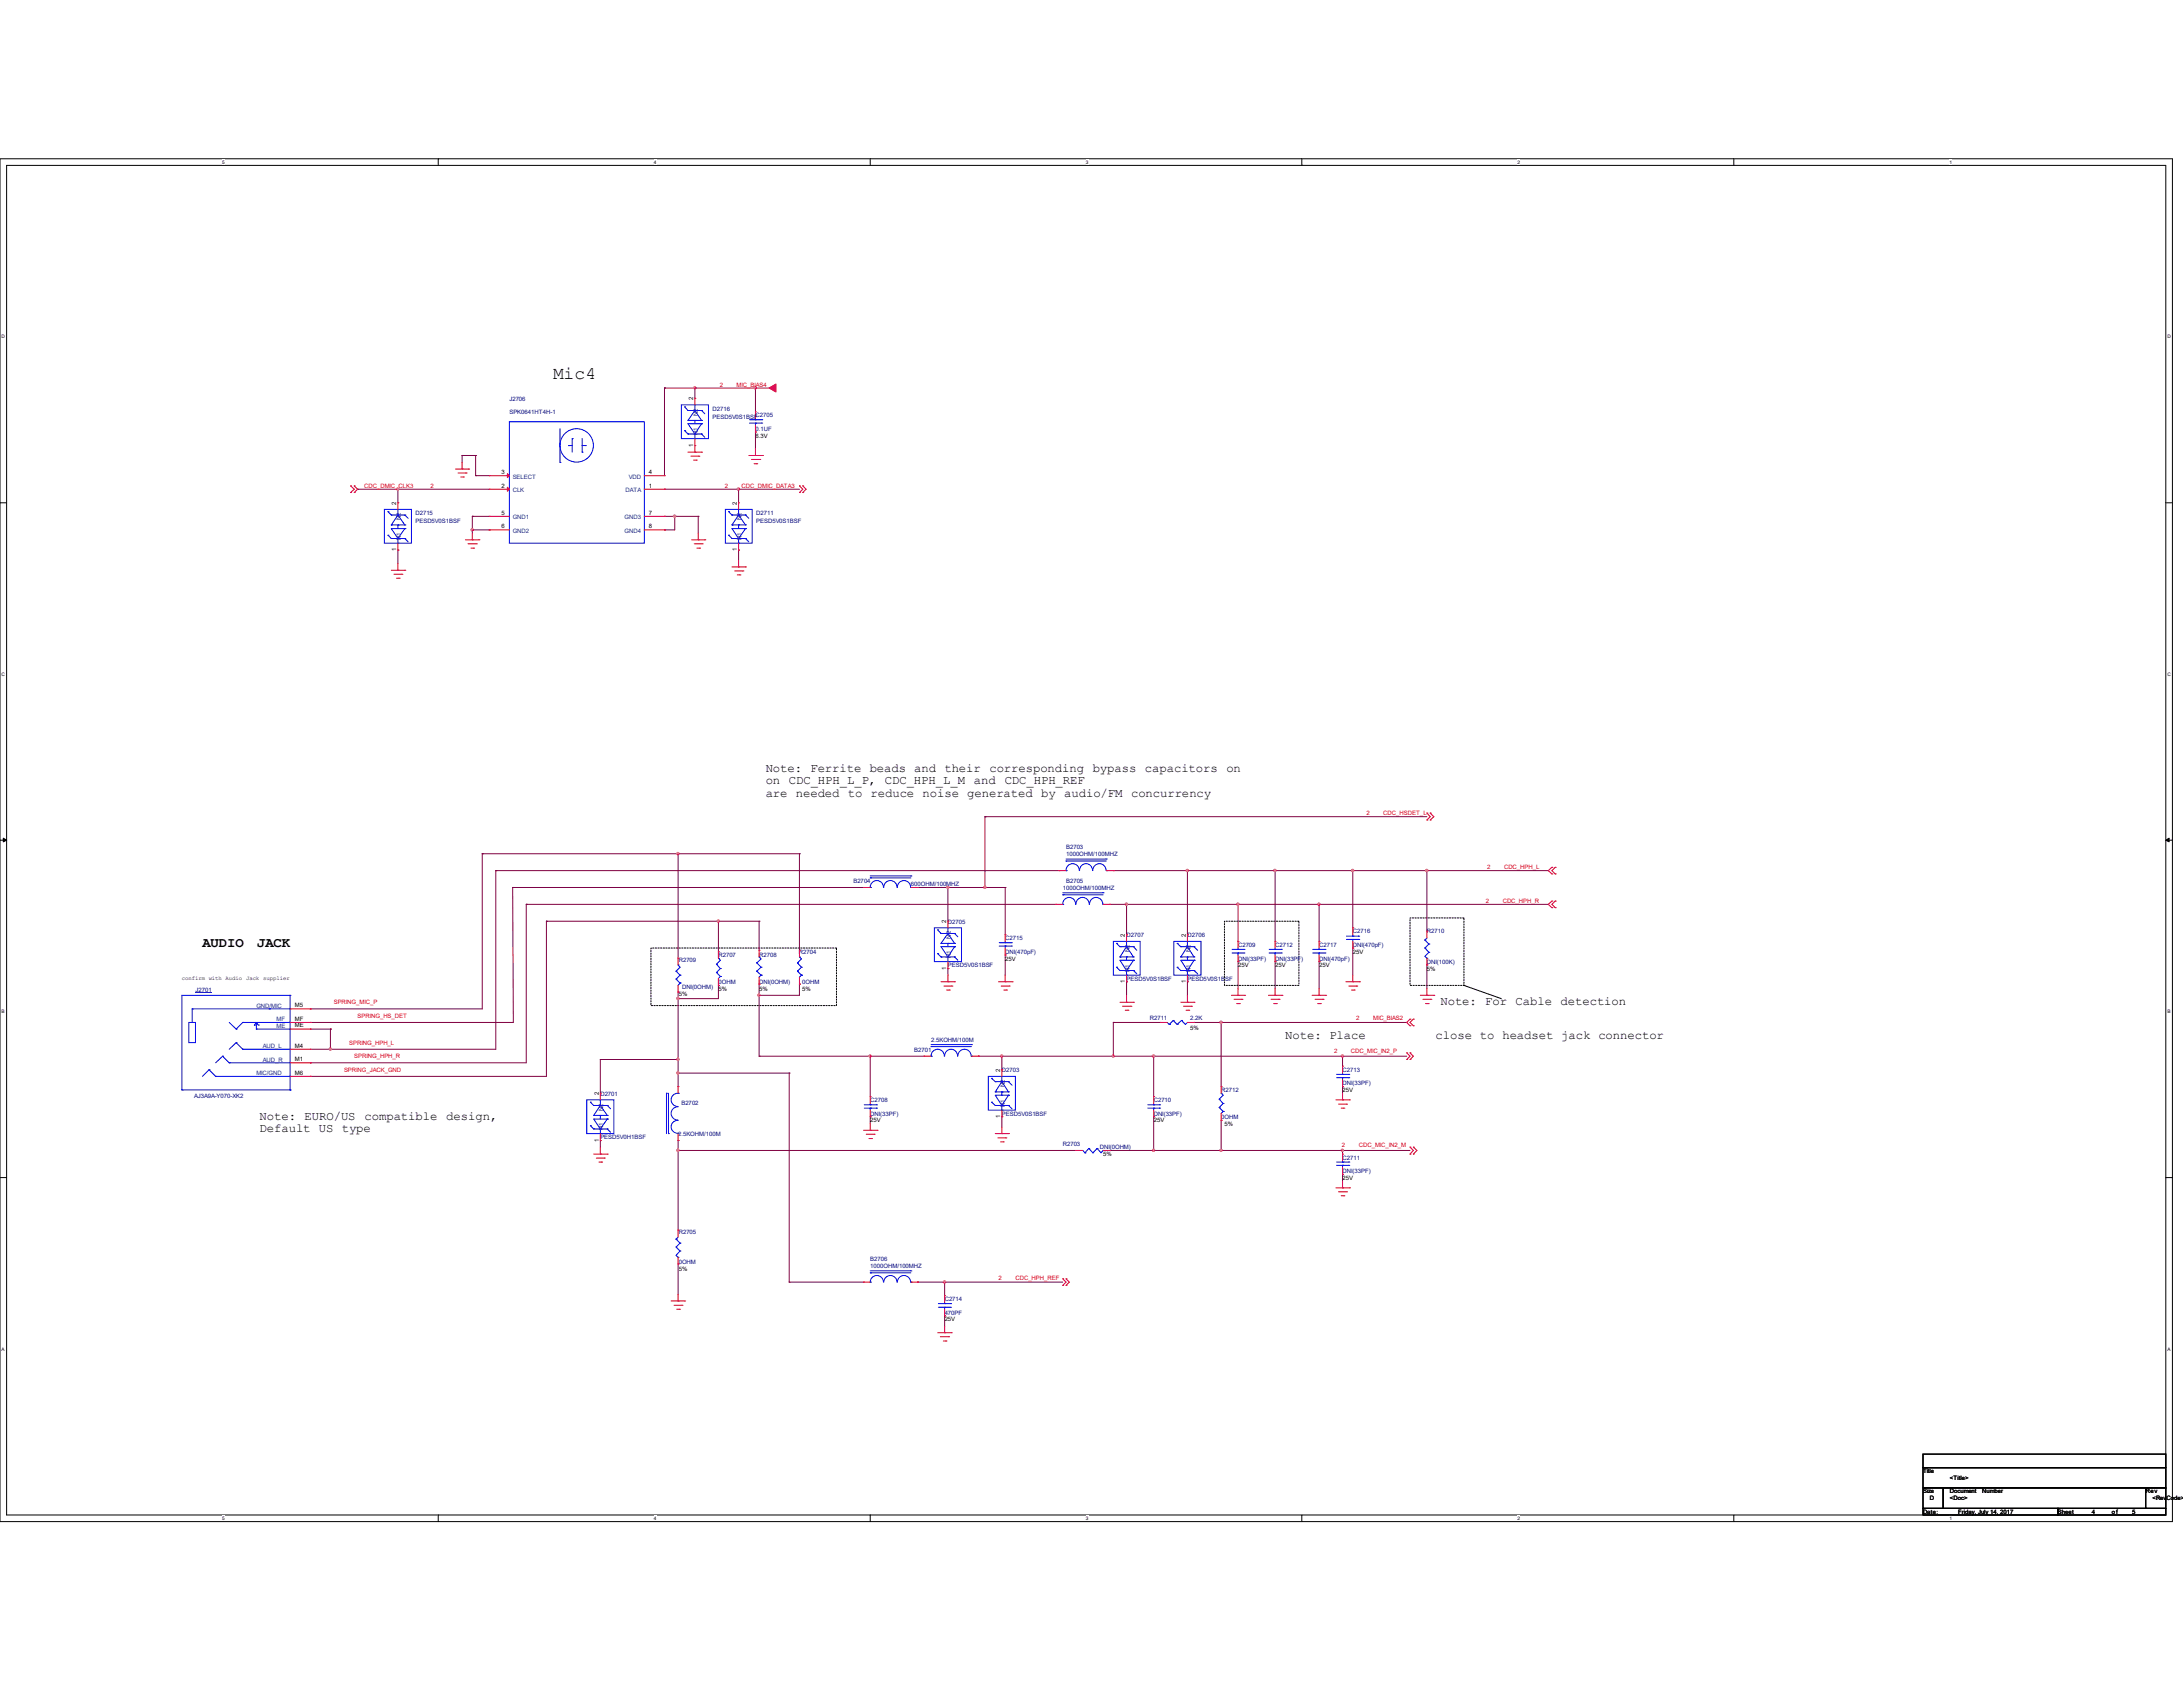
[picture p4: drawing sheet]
<svg xmlns="http://www.w3.org/2000/svg" width="279mm" height="216mm" viewBox="0 0 279 216" stroke-linecap="round" stroke-linejoin="round" font-family="sans-serif">
<defs><g id="words">
<text font-size="2.3" x="70.8" y="48.5">Mic4</text>
<g font-size="1.8">
<text x="25.9" y="121.2">AUDIO</text>
<text x="32.9" y="121.2">JACK</text>
</g>
<g font-size="1.6">
<text x="98" y="98.8">Note: Ferrite beads and their</text>
<text x="98" y="100.4">on</text>
<text x="98" y="101.9">are needed to reduce noise generated by audio/FM concurrency</text>
<text x="101" y="100.4">CDC_HPH_L_P,</text>
<text x="113.3" y="100.4">CDC_HPH_L_M</text>
<text x="124.6" y="100.4">and</text>
<text x="126.6" y="98.8">corresponding</text>
<text x="128.6" y="100.4">CDC_HPH_REF</text>
<text x="139.9" y="98.8">bypass</text>
<text x="146.5" y="98.8">capacitors</text>
<text x="157" y="98.8">on</text>
<text x="184.4" y="128.6">Note: For</text>
<text x="194" y="128.6">Cable</text>
<text x="199.7" y="128.6">detection</text>
<text x="164.5" y="132.9">Note: Place</text>
<text x="183.7" y="132.9">close to headset jack connector</text>
<text x="33.2" y="143.3">Note:</text>
<text x="39" y="143.3">EURO/US</text>
<text x="46.7" y="143.3">compatible</text>
<text x="57.1" y="143.3">design,</text>
<text x="33.2" y="144.9">Default US type</text>
</g>
<g font-size=".8" fill="#000080">
<text x="65.2" y="51.3">J2706</text>
<text x="65.2" y="53">SPK0641HT4H-1</text>
<text x="91.2" y="52.5">D2716</text>
<text x="91.2" y="53.6">PESD5V0S1BSFC2705</text>
<text x="96.7" y="55.1">0.1UF</text>
<text x="53.2" y="65.9">D2715</text>
<text x="96.8" y="65.9">D2711</text>
<text x="53.2" y="67">PESD5V0S1BSF</text>
<text x="96.8" y="67">PESD5V0S1BSF</text>
<text x="109.2" y="113">B2704</text>
<text x="116.6" y="113.4">600OHM/100MHZ</text>
<text x="136" y="113.9">1000OHM/100MHZ</text>
<text x="136.4" y="113">B2705</text>
<text x="136.4" y="108.7">B2703</text>
<text x="136.4" y="109.6">1000OHM/100MHZ</text>
<text x="121.3" y="118.2">D2705</text>
<text x="144.2" y="119.9">D2707</text>
<text x="152" y="119.9">D2706</text>
<text x="173.2" y="119.5">C2716</text>
<text x="182.6" y="119.5">R2710</text>
<text x="86.9" y="123.1">R2709</text>
<text x="92" y="122.5">R2707</text>
<text x="92" y="125.9">0OHM</text>
<text x="97.2" y="122.5">R2708</text>
<text x="97.2" y="125.9">DNI(0OHM)</text>
<text x="102.2" y="122">R2704</text>
<text x="102.7" y="125.9">0OHM</text>
<text x="121.3" y="123.8">PESD5V0S1BSF</text>
<text x="128.7" y="120.4">C2715</text>
<text x="128.7" y="122">DNI(470pF)</text>
<text x="144.2" y="125.5">PESD5V0S1BSF</text>
<text x="152" y="125.5">PESD5V0S1BSF</text>
<text x="158.5" y="121.2">C2709</text>
<text x="158.5" y="122.9">DNI(33PF)</text>
<text x="163.2" y="121.2">C2712</text>
<text x="163.2" y="122.9">DNI(33PF)</text>
<text x="168.8" y="121.2">C2717</text>
<text x="168.8" y="122.9">DNI(470pF)</text>
<text x="173.2" y="121.2">DNI(470pF)</text>
<text x="182.6" y="123.4">DNI(100K)</text>
<text x="25" y="126.9">J2701</text>
<text x="87.3" y="126.5">DNI(0OHM)</text>
<text x="147.2" y="130.5">R2711</text>
<text x="152.3" y="130.5">2.2K</text>
<text x="117" y="134.6">B2701</text>
<text x="119.2" y="133.3">2.5KOHM/100M</text>
<text x="128.2" y="137.2">D2703</text>
<text x="171.8" y="137.2">C2713</text>
<text x="24.9" y="140.5">AJ3A9A-Y070-XK2</text>
<text x="76.8" y="140.2">D2701</text>
<text x="87.2" y="141.5">B2702</text>
<text x="111.4" y="141.1">C2708</text>
<text x="111.4" y="142.8">DNI(33PF)</text>
<text x="128.2" y="142.8">PESD5V0S1BSF</text>
<text x="147.7" y="141.1">C2710</text>
<text x="147.7" y="142.8">DNI(33PF)</text>
<text x="156.3" y="139.8">R2712</text>
<text x="156.3" y="143.2">0OHM</text>
<text x="171.8" y="138.9">DNI(33PF)</text>
<text x="76.8" y="145.8">PESD5V0H1BSF</text>
<text x="86.8" y="145.4">2.5KOHM/100M</text>
<text x="136" y="146.7">R2703</text>
<text x="140.8" y="147.1">DNI(0OHM)</text>
<text x="171.8" y="148.4">C2711</text>
<text x="171.8" y="150.1">DNI(33PF)</text>
<text x="86.9" y="157.9">R2705</text>
<text x="86.9" y="161.8">0OHM</text>
<text x="111.4" y="161.4">B2706</text>
<text x="111.4" y="162.2">1000OHM/100MHZ</text>
<text x="120.9" y="166.5">C2714</text>
<text x="120.9" y="168.3">470PF</text>
</g>
<g font-size=".8">
<text x="88.7" y="51.2" transform="rotate(-90 88.7 51.2)">2</text>
<text x="88.7" y="57.2" transform="rotate(-90 88.7 57.2)">1</text>
<text x="96.7" y="56">6.3V</text>
<text x="50.7" y="64.6" transform="rotate(-90 50.7 64.6)">2</text>
<text x="64.2" y="60.7">3</text>
<text x="64.2" y="62.4">2</text>
<text x="64.2" y="65.9">5</text>
<text x="83.1" y="60.7">4</text>
<text x="83.1" y="62.4">1</text>
<text x="83.1" y="65.9">7</text>
<text x="94.3" y="64.6" transform="rotate(-90 94.3 64.6)">2</text>
<text x="50.7" y="70.5" transform="rotate(-90 50.7 70.5)">1</text>
<text x="64.2" y="67.6">6</text>
<text x="83.1" y="67.6">8</text>
<text x="94.3" y="70.5" transform="rotate(-90 94.3 70.5)">1</text>
<text x="121.1" y="118.2" transform="rotate(-90 121.1 118.2)">2</text>
<text x="144" y="119.9" transform="rotate(-90 144 119.9)">2</text>
<text x="151.8" y="119.9" transform="rotate(-90 151.8 119.9)">2</text>
<text x="121.1" y="124.1" transform="rotate(-90 121.1 124.1)">1</text>
<text x="128.7" y="122.9">25V</text>
<text x="144" y="125.8" transform="rotate(-90 144 125.8)">1</text>
<text x="151.8" y="125.8" transform="rotate(-90 151.8 125.8)">1</text>
<text x="158.5" y="123.8">25V</text>
<text x="163.2" y="123.8">25V</text>
<text x="168.8" y="123.8">25V</text>
<text x="173.2" y="122">25V</text>
<text x="182.6" y="124.2">5%</text>
<text x="37.7" y="128.9">M5</text>
<text x="37.7" y="131.5">ME</text>
<text x="37.7" y="130.6">MF</text>
<text x="86.9" y="127.4">5%</text>
<text x="92" y="126.8">5%</text>
<text x="97.2" y="126.8">5%</text>
<text x="102.7" y="126.8">5%</text>
<text x="152.3" y="131.8">5%</text>
<text x="37.7" y="137.5">M6</text>
<text x="37.7" y="135.8">M1</text>
<text x="37.7" y="134.1">M4</text>
<text x="128" y="137.2" transform="rotate(-90 128 137.2)">2</text>
<text x="76.6" y="140.2" transform="rotate(-90 76.6 140.2)">2</text>
<text x="111.4" y="143.6">25V</text>
<text x="128" y="143.1" transform="rotate(-90 128 143.1)">1</text>
<text x="147.7" y="143.6">25V</text>
<text x="171.8" y="139.8">25V</text>
<text x="76.6" y="146.1" transform="rotate(-90 76.6 146.1)">1</text>
<text x="141.2" y="148">5%</text>
<text x="156.7" y="144.1">5%</text>
<text x="171.8" y="151">25V</text>
<text x="86.9" y="162.6">5%</text>
<text x="120.9" y="169.1">25V</text>
<text x="246.1" y="188.6">Title</text>
<text x="246.1" y="191.1">Size</text>
<text x="249.6" y="191.1">Document</text>
<text x="249.6" y="189.4">&lt;Title&gt;</text>
<text x="253.7" y="191.1">Number</text>
<text x="274.6" y="191.1">Rev</text>
<text x="246.1" y="193.8">Date:</text>
<text x="247" y="192">D</text>
<text x="249.6" y="192">&lt;Doc&gt;</text>
<text x="250.6" y="193.8">Friday, July 14, 2017</text>
<text x="263.4" y="193.8">Sheet</text>
<text x="267.7" y="193.8">4</text>
<text x="270.3" y="193.8">of</text>
<text x="272.9" y="193.8">5</text>
<text x="275.5" y="192">&lt;RevCode&gt;</text>
</g>
<g font-size=".8" fill="#004080">
<text x="89.3" y="53.2" transform="rotate(-90 89.3 53.2)">N2</text>
<text x="89.3" y="55.7" transform="rotate(-90 89.3 55.7)">N1</text>
<text x="65.6" y="61.3">SELECT</text>
<text x="65.6" y="63">CLK</text>
<text x="80.1" y="63">DATA</text>
<text x="80.5" y="61.3">VDD</text>
<text x="51.3" y="69.1" transform="rotate(-90 51.3 69.1)">N1</text>
<text x="51.3" y="66.6" transform="rotate(-90 51.3 66.6)">N2</text>
<text x="65.6" y="66.5">GND1</text>
<text x="65.6" y="68.2">GND2</text>
<text x="79.9" y="66.5">GND3</text>
<text x="79.9" y="68.2">GND4</text>
<text x="94.9" y="69.1" transform="rotate(-90 94.9 69.1)">N1</text>
<text x="94.9" y="66.6" transform="rotate(-90 94.9 66.6)">N2</text>
<text x="121.7" y="122.6" transform="rotate(-90 121.7 122.6)">N1</text>
<text x="121.7" y="120.1" transform="rotate(-90 121.7 120.1)">N2</text>
<text x="144.6" y="124.4" transform="rotate(-90 144.6 124.4)">N1</text>
<text x="144.6" y="121.9" transform="rotate(-90 144.6 121.9)">N2</text>
<text x="152.4" y="124.4" transform="rotate(-90 152.4 124.4)">N1</text>
<text x="152.4" y="121.9" transform="rotate(-90 152.4 121.9)">N2</text>
<text x="32.8" y="129">GND/MIC</text>
<text x="35.4" y="131.6">ME</text>
<text x="35.4" y="130.7">MF</text>
<text x="32.8" y="137.6">MIC/GND</text>
<text x="33.7" y="135.9">AUD_R</text>
<text x="33.7" y="134.2">AUD_L</text>
<text x="77.2" y="142.2" transform="rotate(-90 77.2 142.2)">N2</text>
<text x="128.6" y="141.7" transform="rotate(-90 128.6 141.7)">N1</text>
<text x="128.6" y="139.2" transform="rotate(-90 128.6 139.2)">N2</text>
<text x="77.2" y="144.7" transform="rotate(-90 77.2 144.7)">N1</text>
</g>
<g font-size=".8" fill="#f00">
<text x="92.1" y="49.5">2</text>
<text x="94.3" y="49.5">MIC_BIAS4</text>
<text x="46.6" y="62.5">CDC_DMIC_CLK3</text>
<text x="55.1" y="62.5">2</text>
<text x="92.8" y="62.5">2</text>
<text x="94.9" y="62.5">CDC_DMIC_DATA3</text>
<text x="174.9" y="104.3">2</text>
<text x="177" y="104.3">CDC_HSDET_L</text>
<text x="190.3" y="111.3">2</text>
<text x="192.5" y="111.3">CDC_HPH_L</text>
<text x="190.2" y="115.6">2</text>
<text x="192.3" y="115.6">CDC_HPH_R</text>
<text x="42.7" y="128.5">SPRING_MIC_P</text>
<text x="45.8" y="130.3">SPRING_HS_DET</text>
<text x="173.6" y="130.6">2</text>
<text x="175.7" y="130.6">MIC_BIAS2</text>
<text x="44" y="137.2">SPRING_JACK_GND</text>
<text x="44.7" y="133.7">SPRING_HPH_L</text>
<text x="45.3" y="135.4">SPRING_HPH_R</text>
<text x="170.7" y="134.7">2</text>
<text x="172.9" y="134.7">CDC_MIC_IN2_P</text>
<text x="171.8" y="146.9">2</text>
<text x="173.9" y="146.9">CDC_MIC_IN2_M</text>
<text x="127.8" y="163.9">2</text>
<text x="130" y="163.9">CDC_HPH_REF</text>
</g>
<text font-size=".7" x="23.3" y="125.4">confirm with Audio Jack supplier</text>
<g font-size=".6">
<text x="28.4" y="21">5</text>
<text x="83.7" y="21">4</text>
<text x="139" y="21">3</text>
<text x="194.2" y="21">2</text>
<text x="249.5" y="21">1</text>
<text x=".2" y="43.3">D</text>
<text x="277.4" y="43.3">D</text>
<text x=".2" y="86.5">C</text>
<text x="277.4" y="86.5">C</text>
<text x=".2" y="129.7">B</text>
<text x="277.4" y="129.7">B</text>
<text x=".2" y="172.8">A</text>
<text x="277.4" y="172.8">A</text>
<text x="28.4" y="194.5">5</text>
<text x="83.7" y="194.5">4</text>
<text x="139" y="194.5">3</text>
<text x="194.2" y="194.5">2</text>
<text x="249.5" y="194.5">1</text>
</g>
</g></defs>
<path d="M0 20.3h278v174.4h-278zM.8 21.2h276.4v172.7h-276.4z" fill="none" stroke="#000" stroke-width=".13"/>
<g fill="#fff">
<path d="M28.4 20.4h.3v.7h-.3z"/>
<path d="M28.4 194h.3v.6h-.3z"/>
</g>
<path d="M56.1 20.3v.9M56.1 193.9v.8" fill="none" stroke="#000" stroke-width=".13"/>
<g fill="#fff">
<path d="M83.7 20.4h.3v.7h-.3z"/>
<path d="M83.7 194h.3v.6h-.3z"/>
</g>
<path d="M111.4 20.3v.9M111.4 193.9v.8" fill="none" stroke="#000" stroke-width=".13"/>
<g fill="#fff">
<path d="M139 20.4h.3v.7h-.3z"/>
<path d="M139 194h.3v.6h-.3z"/>
</g>
<path d="M166.6 20.3v.9M166.6 193.9v.8" fill="none" stroke="#000" stroke-width=".13"/>
<g fill="#fff">
<path d="M194.2 20.4h.3v.7h-.3z"/>
<path d="M194.2 194h.3v.6h-.3z"/>
</g>
<path d="M221.9 20.3v.9M221.9 193.9v.8" fill="none" stroke="#000" stroke-width=".13"/>
<g fill="#fff">
<path d="M249.5 20.4h.3v.7h-.3z"/>
<path d="M249.5 194h.3v.6h-.3z"/>
<path d="M.2 42.8h.4v.6h-.4z"/>
<path d="M277.4 42.8h.4v.6h-.4z"/>
<path d="M.2 85.9h.4v.7h-.4z"/>
<path d="M277.4 85.9h.4v.7h-.4z"/>
</g>
<path d="M0 64.3h.8M277.2 64.3h.8" fill="none" stroke="#000" stroke-width=".13"/>
<g fill="#fff">
<path d="M.2 129.1h.4v.7h-.4z"/>
<path d="M277.4 129.1h.4v.7h-.4z"/>
</g>
<path d="M0 107.5h.8M277.2 107.5h.8" fill="none" stroke="#000" stroke-width=".13"/>
<path d="M.4 107.3l.4 .2-.4 .2zM277.2 107.5l.4-.2v.4z" fill="#000" stroke="#000" stroke-width=".13"/>
<g fill="#fff">
<path d="M.2 172.3h.4v.7h-.4z"/>
<path d="M277.4 172.3h.4v.7h-.4z"/>
</g>
<path d="M187.4 126.1h.1M187.4 126.1l4.8 1.7M0 150.7h.8M277.2 150.7h.8M246.1 186.1h31.1v1.7h-31.1zM246.1 187.8h31.1v2.6h-31.1zM246.1 190.4h2.6v2.6h-2.6zM246.1 193h17.3v.9h-17.3zM248.7 190.4h25.9v2.6h-25.9zM263.4 193h13.8v.9h-13.8zM274.6 190.4h2.6v2.6h-2.6z" fill="none" stroke="#000" stroke-width=".13"/>
<path d="M156.7 117.9h9.5v8.2h-9.5zM180.5 117.5h6.9v8.6h-6.9zM83.3 121.3h23.8v7.4h-23.8z" fill="none" stroke="#000" stroke-width=".13" stroke-dasharray=".2 .2"/>
<g fill="none" stroke="#800040" stroke-width=".13">
<path d="M59.1 58.3h.1M59.1 58.3v.9M59.1 58.3h1.8M60.9 58.3h.1M60.9 58.3v2.6M85 49.7h.1M85 49.7v11.2M85 49.7h13.4M88.9 49.7h.1M88.9 49.7v1.3M96.7 49.7h.1M96.7 55.3h.1"/>
<path d="M96.7 49.7v3M96.7 55.3v2.1M45.8 62.6h.1M45.8 62.6h16.8M50.9 62.6h.1M50.9 70.4h.1M50.9 62.6v1.7M50.9 70.4v1.7M60.5 66.1h.1M60.5 67.8h.1M60.5 66.1h2.1M60.5 67.8h2.1"/>
<path d="M60.5 66.1v2.1M60.9 60.9h.1M60.9 60.9h1.7M85 66.1h.1M85 62.6h.1M85 67.8h.1M85 66.1h4.4M85 62.6h17.3M86.4 66.1h.1M86.4 66.1v1.7h-1.4M89.4 66.1h.1M89.4 66.1v2.1"/>
<path d="M94.5 62.6h.1M94.5 70.4h.1M94.5 62.6v1.7M94.5 70.4v1.3M61.7 109.3h.1M61.7 109.3v19.8h-22M61.7 109.3h40.6M63.5 111.4h.1M63.5 111.4v22.9h-23.8M63.5 111.4h72.1M65.6 113.6h.1M65.6 113.6l.1 17.3h-26"/>
<path d="M65.6 113.6h44.9M67.4 115.7h.1M67.4 115.7v20.3h-27.7M67.4 115.7h67.7M69.9 117.9h.1M69.9 117.9v19.9h-30.2M69.9 117.9h27.3M86.8 109.3h.1M86.8 109.3v13.3M91.9 117.9h.1M91.9 117.9v3.9M97.2 117.9h.1"/>
<path d="M97.2 117.9v3.7M102.3 109.3h.1M102.3 109.3v12.3M117.4 113.6h.1M117.4 113.6h11.3M121.3 113.6h.1M121.3 113.6v4.3M126.1 113.6h.1M126.1 104.5h.1M126.1 104.5v9.1M126.1 104.5h56.5M128.7 113.6h.1"/>
<path d="M128.7 113.6v6M142 115.7h.1M142 115.7h56.2M142.5 111.4h.1M142.5 111.4h55.7M144.2 115.7h.1M144.2 115.7v3.9M152 111.4h.1M152 111.4v8.2M158.5 115.7h.1M158.5 115.7v4.8M163.2 111.4h.1"/>
<path d="M163.2 111.4v9.1M168.8 115.7h.1M168.8 115.7v4.8M173.1 111.4h.1M173.1 111.4v7.3M182.6 111.4h.1M182.6 111.4v7.8M39.7 130.9h.1M39.7 136h.1M39.7 129.1h.1M39.7 137.8h.1M39.7 131.7h2.6"/>
<path d="M42.3 134.3h.1M42.3 131.7h.1M42.3 131.7v2.6M76.8 135.6h.1M76.8 135.6v4.3M76.8 135.6h10M86.8 137.3h.1M86.8 127h.1M86.8 135.6h.1M86.8 127.8h.1M86.8 127v12.1M86.8 137.3h14.2"/>
<path d="M91.9 126.1h.1M91.9 126.1v1.7h-5.1M97.2 125.9h.1M97.2 127.4h.1M97.2 135.2h.1M97.2 135.2h21.1M97.2 125.9v9.3M101 137.3h.1M101 137.3v26.8M102.3 125.9h.1M102.3 125.9v1.5h-5.1M111.4 135.2h.1"/>
<path d="M111.4 135.2v5.1M121.3 124h.1M121.3 124v.8M125.2 135.2h.1M125.2 135.2h54.8M128.2 135.2h.1M128.2 135.2v1.7M128.7 122.2h.1M128.7 122.2v2.6M142.5 130.9h.1M142.5 135.2h.1M142.5 130.9h6"/>
<path d="M142.5 130.9v4.3M144.2 125.6h.1M144.2 125.6v1.8M147.7 135.2h.1M147.7 135.2v5.1M152 125.6h.1M152 125.6v1.8M152.8 130.9h.1M152.8 130.9h27.2M156.3 130.9h.1M156.3 130.9v8.2M158.5 123.1h.1"/>
<path d="M158.5 123.1v3.4M163.2 123.1h.1M163.2 123.1v3.4M168.8 123.1h.1M168.8 123.1v3.4M171.8 135.2h.1M171.8 139.1h.1M171.8 135.2v1.2M171.8 139.1v.8M173.1 121.3h.1M173.1 121.3v3.5M182.6 123.5h.1"/>
<path d="M182.6 123.5v3M76.8 146h.1M76.8 146v.8M86.8 146h.1M86.8 147.2h.1M86.8 146v11.4M86.8 147.2h50.9M111.4 142.9h.1M111.4 142.9v.9M128.2 142.9h.1M128.2 142.9v1.3M142 147.2h.1"/>
<path d="M142 147.2h38.5M147.7 142.9h.1M147.7 147.2h.1M147.7 142.9v4.3M156.3 143.4h.1M156.3 147.2h.1M156.3 143.4v3.8M171.8 150.3h.1M171.8 147.2h.1M171.8 147.2v.5M171.8 150.3v.8M86.8 161.8h.1"/>
<path d="M86.8 161.8v3.9M101 164.1h.1M101 164.1h9.5M117.4 164.1h.1M117.4 164.1h18.6M120.9 164.1h.1M120.9 168.4h.1M120.9 164.1v1.7M120.9 168.4v1.3"/>
</g>
<g fill="#f0f" stroke="#f0f" stroke-width=".13">
<circle cx="94.5" cy="62.6" r=".15"/>
<circle cx="88.9" cy="49.6" r=".15"/>
<circle cx="96.7" cy="49.6" r=".15"/>
<circle cx="120.9" cy="164.1" r=".15"/>
<circle cx="142.5" cy="135.1" r=".15"/>
<circle cx="128.2" cy="135.1" r=".15"/>
<circle cx="97.1" cy="127.4" r=".15"/>
<circle cx="144.2" cy="115.7" r=".15"/>
<circle cx="91.9" cy="117.9" r=".15"/>
<circle cx="126" cy="113.6" r=".15"/>
<circle cx="158.4" cy="115.7" r=".15"/>
<circle cx="111.4" cy="135.1" r=".15"/>
<circle cx="168.8" cy="115.7" r=".15"/>
<circle cx="171.8" cy="135.1" r=".15"/>
<circle cx="86.8" cy="109.2" r=".15"/>
<circle cx="147.6" cy="147.2" r=".15"/>
<circle cx="147.6" cy="135.1" r=".15"/>
<circle cx="171.8" cy="147.2" r=".15"/>
<circle cx="182.6" cy="111.4" r=".15"/>
<circle cx="173.1" cy="111.4" r=".15"/>
<circle cx="152" cy="111.4" r=".15"/>
<circle cx="163.2" cy="111.4" r=".15"/>
<circle cx="86.8" cy="137.3" r=".15"/>
<circle cx="86.8" cy="135.6" r=".15"/>
<circle cx="86.8" cy="127.8" r=".15"/>
<circle cx="121.3" cy="113.6" r=".15"/>
<circle cx="86.3" cy="66.1" r=".15"/>
<circle cx="60.4" cy="67.8" r=".15"/>
<circle cx="156.3" cy="130.8" r=".15"/>
<circle cx="156.3" cy="147.2" r=".15"/>
<circle cx="50.9" cy="62.6" r=".15"/>
<circle cx="86.8" cy="147.2" r=".15"/>
<circle cx="42.3" cy="134.3" r=".15"/>
</g>
<g fill="none" stroke="#f00" stroke-width=".13">
<path d="M59.1 59.2v.8M88.1 57.9h1.7M88.4 58.4h1.1M88.8 58.9h.3M88.9 57.9h.1M88.9 57h.1M88.9 51h.1M88.9 51v.8M88.9 56.1v1.8M89.1 58.9h.1M89.5 58.4h.1M89.8 57.9h.1"/>
<path d="M95.8 58.3h1.8M96.2 58.8h1M96.5 59.4h.4M96.7 58.3h.1M96.7 52.7h.1M96.7 55.3h.1M96.7 52.7v.9M96.7 54.4v.9M96.7 57.4v.9M96.9 59.4h.1M97.2 58.8h.1M97.6 58.3h.1"/>
<path d="M44.9 62.2h.1M44.9 63h.1M44.9 62.2l.4 .4-.4 .4M45.3 63h.1M45.3 62.2h.1M45.3 62.2l.5 .4-.5 .4M50.1 73h1.7M50.4 73.5h1M50.8 74h.3M50.9 73h.1M50.9 70.4h.1M50.9 64.3h.1"/>
<path d="M50.9 64.3v.9M50.9 69.5v.9M50.9 72.1v.9M51.1 74h.1M51.4 73.5h.1M51.8 73h.1M58.3 60h1.7M58.6 60.5h1M59 61h.3M59.1 60h.1M59.3 61h.1M59.6 69.1h1.7"/>
<path d="M59.6 60.5h.1M59.9 69.6h1.1M60 60h.1M60.3 70.1h.3M60.5 69.1h.1M60.5 68.2v.9M60.6 70.1h.1M61 69.6h.1M61.3 69.1h.1M62.6 60.9h.1M62.6 62.6h.1M62.6 66.1h.1"/>
<path d="M62.6 67.8h.1M62.6 60.9h2.6M62.6 62.6h2.6M62.6 66.1h2.6M62.6 67.8h2.6M82.5 60.9h2.5M82.5 62.6h2.5M82.5 66.1h2.5M82.5 67.8h2.5M85 60.9h.1M85 62.6h.1M85 66.1h.1"/>
<path d="M85 67.8h.1M88.5 69.1h1.7M88.9 69.6h1M89.2 70.1h.3M89.4 69.1h.1M89.4 68.2v.9M89.5 70.1h.1M89.9 69.6h.1M90.2 69.1h.1M93.7 72.6h1.7M94 73.1h1.1M94.4 73.6h.3"/>
<path d="M94.5 72.6h.1M94.5 70.4h.1M94.5 64.3h.1M94.5 64.3v.9M94.5 69.5v.9M94.5 71.7v.9M94.7 73.6h.1M95.1 73.1h.1M95.4 72.6h.1M102.3 62.2h.1M102.3 63h.1M102.3 62.2l.4 .4-.4 .4"/>
<path d="M102.7 62.2h.1M102.7 63h.1M102.7 62.2l.5 .4-.5 .4M110.5 113.6h.1M110.5 113.6h.9M116.6 113.6h.8M117.4 113.6h.1M121.3 117.9h.1M121.3 117.9v.8M128.7 119.6h.1M128.7 119.6v.9M135.1 115.7h.1"/>
<path d="M135.1 115.7h.9M135.6 111.4h.1M135.6 111.4h.8M141.2 115.7h.8M141.6 111.4h.9M142 115.7h.1M142.5 111.4h.1M144.2 119.6h.1M144.2 119.6v.9M152 119.6h.1M152 119.6v.9M173.1 118.7h.1"/>
<path d="M173.1 118.7v.9M182.6 104.1h.1M182.6 104.9h.1M182.6 119.2h.1M182.6 119.2v.9M182.6 104.1l.4 .4-.4 .4M183 104.1h.1M183 104.9h.1M183 104.1l.5 .4-.5 .4M198.6 116.2h.1M198.6 115.3h.1M198.6 111.8h.1"/>
<path d="M198.6 111h.1M198.6 115.3l-.4 .4 .4 .5M198.6 111l-.4 .4 .4 .4M199.1 115.3h.1M199.1 116.2h.1M199.1 111h.1M199.1 111.8h.1M199.1 115.3l-.5 .4 .5 .5M199.1 111l-.5 .4 .5 .4M37.1 130.9h2.6M37.1 129.1h2.6M37.1 137.8h2.6"/>
<path d="M37.1 136h2.6M37.1 134.3h2.6M37.1 131.7h2.6M39.7 129.1h.1M39.7 137.8h.1M39.7 136h.1M39.7 134.3h.1M39.7 131.7h.1M39.7 130.9h.1M76.8 139.9h.1M76.8 139.9v.9M86.8 139.1h.1"/>
<path d="M86.8 122.6h.1M86.8 127h.1M86.8 122.6v.9M86.8 126.1v.9M86.8 139.1v.8M91.9 121.8h.1M91.9 126.1h.1M91.9 121.8v.8M91.9 125.2v.9M97.2 121.6h.1M97.2 125.9h.1M97.2 121.6v.9"/>
<path d="M97.2 125.1v.8M102.3 121.6h.1M102.3 125.9h.1M102.3 121.6v.9M102.3 125.1v.8M118.3 135.2h.1M118.3 135.2h.9M120.4 125.6h1.8M120.8 126.2h1M121.2 126.7h.3M121.3 125.6h.1M121.3 124h.1"/>
<path d="M121.3 123.1v.9M121.3 124.8v.8M121.5 126.7h.1M121.8 126.2h.1M122.2 125.6h.1M124.3 135.2h.9M125.2 135.2h.1M127.8 125.6h1.7M128.1 126.2h1.1M128.2 136.9h.1M128.2 136.9v.9M128.5 126.7h.3"/>
<path d="M128.7 125.6h.1M128.7 122.2h.1M128.7 121.3v.9M128.7 124.8v.8M128.8 126.7h.1M129.2 126.2h.1M129.5 125.6h.1M143.3 128.3h1.8M143.7 128.8h1M144 129.3h.4M144.2 128.3h.1M144.2 125.6h.1"/>
<path d="M144.2 124.8v.8M144.2 127.4v.9M144.4 129.3h.1M144.7 128.8h.1M145.1 128.3h.1M148.5 130.9h.1M148.5 130.9h.9M151.1 128.3h1.7M151.5 128.8h1M151.8 129.3h.3M152 128.3h.1M152 125.6h.1"/>
<path d="M152 124.8v.8M152 127.4v.9M152 130.9h.8M152.1 129.3h.1M152.5 128.8h.1M152.8 128.3h.1M152.8 130.9h.1M156.3 139.1h.1M156.3 139.1v.8M157.6 127.4h1.7M157.9 127.9h1.1M158.3 128.4h.3"/>
<path d="M158.5 127.4h.1M158.5 120.5h.1M158.5 123.1h.1M158.5 120.5v.8M158.5 122.2v.9M158.5 126.5v.9M158.6 128.4h.1M159 127.9h.1M159.3 127.4h.1M162.3 127.4h1.8M162.7 127.9h1M163 128.4h.4"/>
<path d="M163.2 127.4h.1M163.2 120.5h.1M163.2 123.1h.1M163.2 120.5v.8M163.2 122.2v.9M163.2 126.5v.9M163.4 128.4h.1M163.7 127.9h.1M164.1 127.4h.1M167.9 127.4h1.8M168.3 127.9h1M168.7 128.4h.3"/>
<path d="M168.8 127.4h.1M168.8 120.5h.1M168.8 123.1h.1M168.8 120.5v.8M168.8 122.2v.9M168.8 126.5v.9M169 128.4h.1M169.3 127.9h.1M169.7 127.4h.1M171.8 136.4h.1M171.8 139.1h.1M171.8 136.4v.9"/>
<path d="M171.8 138.2v.9M171.8 139.9v.9M172.3 125.6h1.7M172.6 126.2h1.1M173 126.7h.3M173.1 125.6h.1M173.1 121.3h.1M173.1 120.5v.8M173.1 124.8v.8M173.3 126.7h.1M173.7 126.2h.1M174 125.6h.1"/>
<path d="M180 134.7h.1M180 135.6h.1M180 134.7l.5 .5-.5 .4M180.5 130.4h.1M180.5 131.3h.1M180.5 134.7h.1M180.5 135.6h.1M180.5 130.4l-.5 .5 .5 .4M180.5 134.7l.4 .5-.4 .4M180.9 131.3h.1M180.9 130.4h.1M180.9 130.4l-.4 .5 .4 .4"/>
<path d="M181.8 127.4h1.7M182.1 127.9h1M182.5 128.4h.3M182.6 127.4h.1M182.6 123.5h.1M182.6 122.6v.9M182.6 126.5v.9M182.8 128.4h.1M183.1 127.9h.1M183.5 127.4h.1M76 147.7h1.7M76.3 148.2h1"/>
<path d="M76.7 148.7h.3M76.8 147.7h.1M76.8 146h.1M76.8 145.1v.9M76.8 146.8v.9M77 148.7h.1M77.3 148.2h.1M77.7 147.7h.1M86.8 146h.1M86.8 157.4h.1M86.8 145.1v.9M86.8 157.4v.9"/>
<path d="M110.5 144.7h1.8M110.9 145.2h1M111.2 145.7h.3M111.4 144.7h.1M111.4 140.3h.1M111.4 142.9h.1M111.4 140.3v.9M111.4 142.1v.8M111.4 143.8v.9M111.5 145.7h.1M111.9 145.2h.1M112.3 144.7h.1"/>
<path d="M127.4 145.1h1.7M127.7 145.6h1M128.1 146.1h.3M128.2 145.1h.1M128.2 142.9h.1M128.2 142.1v.8M128.2 144.2v.9M128.4 146.1h.1M128.7 145.6h.1M129.1 145.1h.1M137.7 147.2h.1M137.7 147.2h.9"/>
<path d="M141.2 147.2h.8M142 147.2h.1M147.7 140.3h.1M147.7 142.9h.1M147.7 140.3v.9M147.7 142.1v.8M156.3 143.4h.1M156.3 142.5v.9M171 140.8h1.7M171 152h1.7M171.3 141.3h1M171.3 152.5h1"/>
<path d="M171.7 141.8h.3M171.7 153h.3M171.8 140.8h.1M171.8 152h.1M171.8 147.7h.1M171.8 150.3h.1M171.8 147.7v.8M171.8 149.4v.9M171.8 151.1v.9M172 141.8h.1M172 153h.1M172.3 141.3h.1"/>
<path d="M172.3 152.5h.1M172.7 140.8h.1M172.7 152h.1M180.5 146.8h.1M180.5 147.7h.1M180.5 146.8l.4 .4-.4 .5M180.9 146.8h.1M180.9 147.7h.1M180.9 146.8l.5 .4-.5 .5M85.9 166.5h1.7M86.3 167h1M86.6 167.6h.4"/>
<path d="M86.8 166.5h.1M86.8 161.8h.1M86.8 160.9v.9M86.8 165.7v.8M87 167.6h.1M87.3 167h.1M87.6 166.5h.1M110.5 164.1h.1M110.5 164.1h.9M116.6 164.1h.8M117.4 164.1h.1M120 170.6h1.8"/>
<path d="M120.4 171.1h1M120.7 171.6h.4M120.9 170.6h.1M120.9 165.8h.1M120.9 168.4h.1M120.9 165.8v.9M120.9 167.6v.8M120.9 169.7v.9M121.1 171.6h.1M121.4 171.1h.1M121.8 170.6h.1M136 163.7h.1"/>
<path d="M136 164.5h.1M136 163.7l.4 .4-.4 .4M136.4 163.7h.1M136.4 164.5h.1M136.4 163.7l.5 .4-.5 .4"/>
</g>
<g fill="#f00" stroke="#f00" stroke-width=".13">
<path d="M64.9 60.6l.3 .3-.3 .2z"/>
<path d="M64.9 62.4l.3 .2-.3 .3z"/>
<path d="M98.4 49.7l.9-.6v1.1z" fill-rule="evenodd"/>
</g>
<g fill="none" stroke="#00f" stroke-width=".13">
<path d="M65.2 54h17.3v15.5h-17.3zM71.7 59.2h.1M71.7 54.9v4.3M72.8 57h.1M72.8 57h.4M73.2 56.1h.1M73.2 56.1v1.8M74.5 57.9h.1M74.5 56.1v1.8M74.5 57h.4M74.9 57h.1M87.2 51.8h3.5v4.3h-3.5z"/>
<path d="M87.6 52.1h.1M87.6 55.1h.1M87.6 52.1l.5 .4M87.6 55.1l.5 .4M88.1 52.5h.1M88.1 53.8h.1M88.1 55.5h.1M88.1 52.5h1.7M88.1 53.8h1.7M88.1 55.5h1.7M88.9 52.5h.1M88.9 53.8h.1"/>
<path d="M88.9 55.5h.1M88.9 56.1h.1M88.9 52.5l.9 1.3M88.9 52.5l-.8 1.3M88.9 51.8v.7M88.9 53.8v.4M88.9 55.5v.6M89.8 52.5h.1M89.8 53.8h.1M89.8 54.2h.1M89.8 55.5h.1M89.8 52.5l.4 .5"/>
<path d="M89.8 54.2l-.9 1.3M89.8 54.2h-1.7l.8 1.3M89.8 55.5l.4 .5M95.9 54.1h1.6M95.9 53.7h1.6M96.7 53.7h.1M96.7 54.1h.1M96.7 53.6v.1M96.7 54.1v.3M97.5 54.1h.1M97.5 53.7h.1M49.2 65.2h3.5v4.3h-3.5z"/>
<path d="M49.7 65.5h.1M49.7 68.5h.1M49.7 65.5l.4 .4M49.7 68.5l.4 .4M50.1 65.9h.1M50.1 67.2h.1M50.1 68.9h.1M50.1 65.9h1.7M50.1 67.2h1.7M50.1 68.9h1.7M50.9 65.9h.1M50.9 67.2h.1"/>
<path d="M50.9 68.9h.1M50.9 69.5h.1M50.9 65.9l.9 1.3M50.9 65.9l-.8 1.3M50.9 65.2v.7M50.9 67.2v.4M50.9 68.9v.6M51.8 65.9h.1M51.8 67.2h.1M51.8 67.6h.1M51.8 68.9h.1M51.8 65.9l.4 .4"/>
<path d="M51.8 67.6l-.9 1.3M51.8 67.6h-1.7l.8 1.3M51.8 68.9l.4 .4M92.8 65.2h3.5v4.3h-3.5zM93.3 65.5h.1M93.3 68.5h.1M93.3 65.5l.4 .4M93.3 68.5l.4 .4M93.7 65.9h.1M93.7 67.2h.1M93.7 68.9h.1M93.7 65.9h1.7"/>
<path d="M93.7 67.2h1.7M93.7 68.9h1.7M94.5 65.9h.1M94.5 67.2h.1M94.5 68.9h.1M94.5 69.5h.1M94.5 65.9l.9 1.3M94.5 65.9l-.8 1.3M94.5 65.2v.7M94.5 67.2v.4M94.5 68.9v.6M95.4 65.9h.1"/>
<path d="M95.4 67.2h.1M95.4 67.6h.1M95.4 68.9h.1M95.4 67.6h-1.7l.8 1.3M95.4 65.9l.4 .4M95.4 67.6l-.9 1.3M95.4 68.9l.4 .4M111.4 112.4h.1M111.4 113.6h.1M111.4 112.1h5.2M111.4 112.4h5.2M113.1 113.6a.85 .85 0 0 0-.9-.9 .85 .85 0 0 0-.8 .9"/>
<path d="M114.8 113.6a.85 .85 0 0 0-.8-.9 .85 .85 0 0 0-.9 .9M116.5 113.6a.85 .85 0 0 0-.8-.9 .85 .85 0 0 0-.8 .9M116.6 112.1h.1M116.6 113.6h.1M119.6 118.7h3.5v4.4h-3.5zM120 119h.1M120 119l.4 .5M120.4 119.5h.1M120.4 119.5h1.8M121.3 119.5h.1M121.3 119.5l.9 1.2M121.3 119.5l-.9 1.2"/>
<path d="M121.3 118.7v.8M122.2 119.5h.1M122.2 119.5l.4 .4M136 114.5h.1M136 115.7h.1M136 114.3h5.2M136 114.5h5.2M136.4 110.2h.1M136.4 111.4h.1M136.4 109.9h5.2M136.4 110.2h5.2M137.7 115.7a.83 .83 0 0 0-.9-.8 .83 .83 0 0 0-.8 .8"/>
<path d="M138.1 111.4a.85 .85 0 0 0-.8-.9 .85 .85 0 0 0-.9 .9M139.4 115.7a.85 .85 0 0 0-.8-.8 .85 .85 0 0 0-.9 .8M139.8 111.4a.83 .83 0 0 0-.8-.9 .83 .83 0 0 0-.8 .9M141.1 115.7a.85 .85 0 0 0-.8-.8 .85 .85 0 0 0-.9 .8M141.2 114.3h.1M141.2 115.7h.1M141.6 111.4a.85 .85 0 0 0-.9-.9 .85 .85 0 0 0-.8 .9M141.6 109.9h.1M141.6 111.4h.1M172.3 119.8h1.6M173.1 119.8h.1M173.1 119.6v.2"/>
<path d="M173.9 119.8h.1M23.3 139.5h.1M23.3 139.5h13.8M24.2 130.9h.8v2.5h-.8zM24.6 129.1h.1M24.6 129.1v1.8M24.6 129.1h12.5M26.8 136.9h.1M26.8 136.9l-.9 .9M26.8 136.9l.8 .9M27.6 137.8h.1M27.6 137.8h9.5"/>
<path d="M28.5 135.2h.1M28.5 135.2l-.9 .8M28.5 135.2l.8 .8M29.3 136h.1M29.3 136h7.8M29.3 130.9l.9 .8M30.2 133.4h.1M30.2 131.7h.1M30.2 133.4l-.9 .9M30.2 133.4l.9 .9M31.1 134.3h.1M31.1 130.9h.1"/>
<path d="M31.1 134.3h6M31.1 130.9l-.9 .8M31.1 130.9h6M32.6 131.2h.1M32.8 131.7h.1M32.8 130.9v.8M32.8 131.7h4.3M32.8 130.9l-.2 .3M32.8 130.9l.3 .3M33.1 131.2h.1M34.5 129.1h.1M37.1 137.8h.1"/>
<path d="M37.1 136h.1M37.1 134.3h.1M37.1 130.9h.1M37.1 131.7h.1M37.1 129.1h.1M37.1 127.4h.1M37.1 139.5h.1M37.1 127.4h-13.8v12.1M37.1 127.4v12.1M85.3 139.9h.1M85.3 139.9v5.2M85.6 139.9v5.2"/>
<path d="M86.5 125.3h.1M86.5 124.3h.1M86.5 124.3l.5 .5M86.5 125.3l.5 .5M86.8 139.9h.1M86.8 123.5h.1M86.8 123.5l.2 .3-.5 .5M86.8 139.9a.85 .85 0 0 0-.9 .9 .85 .85 0 0 0 .9 .8M87 124.8h.1M87 125.8h.1M87 124.8l-.5 .5M87 125.8l-.2 .3"/>
<path d="M91.7 124.5h.1M91.7 123.4h.1M91.7 123.4l.5 .6M91.7 124.5l.5 .5M91.9 122.6h.1M91.9 122.6l.3 .3-.5 .5M92.2 124h.1M92.2 125h.1M92.2 124l-.5 .5M92.2 125l-.3 .2M96.9 124.3h.1M96.9 123.2h.1"/>
<path d="M96.9 123.2l.5 .6M96.9 124.3l.5 .5M97.2 122.5h.1M97.2 122.5l.2 .2-.5 .5M97.4 123.8h.1M97.4 124.8h.1M97.4 123.8l-.5 .5M97.4 124.8l-.2 .3M102.1 124.3h.1M102.1 123.2h.1M102.1 123.2l.5 .6M102.1 124.3l.5 .5"/>
<path d="M102.3 122.5h.1M102.3 122.5l.3 .2-.5 .5M102.6 123.8h.1M102.6 124.8h.1M102.6 123.8l-.5 .5M102.6 124.8l-.3 .3M119.2 133.9h.1M119.2 135.2h.1M119.2 133.7h5.1M119.2 133.9h5.1M120 122h.1M120 122l.4 .5"/>
<path d="M120.4 120.7h.1M120.4 122.5h.1M120.4 122.5h1.8M120.4 120.7h1.8M120.9 135.2a.85 .85 0 0 0-.9-.9 .85 .85 0 0 0-.8 .9M121.3 120.7h.1M121.3 122.5h.1M121.3 123.1h.1M121.3 120.7v.5M121.3 122.5v.6M122.2 120.7h.1M122.2 121.2h.1"/>
<path d="M122.2 122.5h.1M122.2 121.2h-1.8l.9 1.3M122.2 121.2l-.9 1.3M122.2 122.5l.4 .4M122.6 135.2a.83 .83 0 0 0-.9-.9 .83 .83 0 0 0-.8 .9M124.3 135.2a.85 .85 0 0 0-.9-.9 .85 .85 0 0 0-.8 .9M124.3 133.7h.1M124.3 135.2h.1M126.5 137.8h3.5v4.3h-3.5zM126.9 138h.1M126.9 138l.5 .4M127.4 138.4h.1"/>
<path d="M127.4 139.7h.1M127.4 138.4h1.7M127.4 139.7h1.7M127.9 121.1h1.6M127.9 120.6h1.6M128.2 138.4h.1M128.2 139.7h.1M128.2 138.4l.9 1.3M128.2 138.4l-.8 1.3M128.2 137.8v.6M128.2 139.7v.5M128.7 120.6h.1"/>
<path d="M128.7 121.1h.1M128.7 120.5v.1M128.7 121.1v.2M129.1 138.4h.1M129.1 139.7h.1M129.1 138.4l.4 .5M129.5 121.1h.1M129.5 120.6h.1M142.5 120.5h3.4v4.3h-3.4zM142.9 120.7h.1M142.9 123.8h.1M142.9 120.7l.4 .5"/>
<path d="M142.9 123.8l.4 .4M143.3 121.2h.1M143.3 122.5h.1M143.3 124.2h.1M143.3 121.2h1.8M143.3 122.5h1.8M143.3 124.2h1.8M144.2 121.2h.1M144.2 122.5h.1M144.2 124.2h.1M144.2 124.8h.1M144.2 121.2l.9 1.3"/>
<path d="M144.2 121.2l-.9 1.3M144.2 120.5v.7M144.2 122.5v.4M144.2 124.2v.6M145.1 121.2h.1M145.1 122.5h.1M145.1 122.9h.1M145.1 124.2h.1M145.1 121.2l.4 .4M145.1 122.9l-.9 1.3M145.1 122.9h-1.8l.9 1.3M145.1 124.2l.4 .4"/>
<path d="M149.4 130.9l.2 .2M149.6 131.1h.1M150.2 130.6h.1M150.2 130.6l.5 .5M150.2 130.6l-.6 .5M150.2 120.5h3.5v4.3h-3.5zM150.7 131.1h.1M150.7 120.7h.1M150.7 123.8h.1M150.7 120.7l.4 .5M150.7 123.8l.4 .4M151.1 121.2h.1"/>
<path d="M151.1 122.5h.1M151.1 124.2h.1M151.1 121.2h1.7M151.1 122.5h1.7M151.1 124.2h1.7M151.2 130.6h.1M151.2 130.6l-.5 .5M151.2 130.6l.5 .5 .3-.2M152 130.9h.1M152 121.2h.1M152 122.5h.1M152 124.2h.1"/>
<path d="M152 124.8h.1M152 121.2l.8 1.3M152 121.2l-.9 1.3M152 120.5v.7M152 122.5v.4M152 124.2v.6M152.8 121.2h.1M152.8 122.5h.1M152.8 122.9h.1M152.8 124.2h.1M152.8 122.9h-1.7l.9 1.3M152.8 121.2l.5 .4"/>
<path d="M152.8 122.9l-.8 1.3M152.8 124.2l.5 .4M156.3 139.9h.1M156.3 139.9l.2 .3-.5 .5M157.7 122h1.5M157.7 121.5h1.5M158.5 121.5h.1M158.5 122h.1M158.5 121.3v.2M158.5 122v.2M159.2 122h.1M159.2 121.5h.1"/>
<path d="M162.4 122h1.6M162.4 121.5h1.6M163.2 121.5h.1M163.2 122h.1M163.2 121.3v.2M163.2 122v.2M164 122h.1M164 121.5h.1M168 122h1.6M168 121.5h1.6M168.8 121.5h.1M168.8 122h.1"/>
<path d="M168.8 121.3v.2M168.8 122v.2M169.6 122h.1M169.6 121.5h.1M171.1 137.9h1.5M171.1 137.5h1.5M171.8 137.5h.1M171.8 137.9h.1M171.8 137.3v.2M171.8 137.9v.3M172.3 120.2h1.6M172.6 137.9h.1"/>
<path d="M172.6 137.5h.1M173.1 120.2h.1M173.1 120.2v.3M173.9 120.2h.1M182.4 121.3h.1M182.4 120.3h.1M182.4 121.3l.5 .6M182.4 120.3l.5 .5M182.6 122.6h.1M182.6 120.1l-.2 .2M182.9 120.8h.1M182.9 121.9h.1"/>
<path d="M182.9 120.8l-.5 .5M182.9 121.9l-.5 .5 .2 .2M75.1 140.8h3.5v4.3h-3.5zM75.6 141.1h.1M75.6 144.1h.1M75.6 141.1l.4 .4M75.6 144.1l.4 .4M76 141.5h.1M76 142.7h.1M76 144.5h.1M76 141.5h1.7M76 142.7h1.7"/>
<path d="M76 144.5h1.7M76.8 141.5h.1M76.8 142.7h.1M76.8 144.5h.1M76.8 145.1h.1M76.8 141.5l.9 1.2M76.8 141.5l-.8 1.2M76.8 140.8v.7M76.8 142.7v.5M76.8 144.5v.6M77.7 141.5h.1M77.7 142.7h.1"/>
<path d="M77.7 143.2h.1M77.7 144.5h.1M77.7 141.5l.4 .4M77.7 143.2l-.9 1.3M77.7 143.2h-1.7l.8 1.3M77.7 144.5l.4 .4M85.6 145.1h.1M86.5 159.6h.1M86.5 158.6h.1M86.5 159.6l.5 .5M86.5 158.6l.5 .5M86.8 145.1h.1"/>
<path d="M86.8 158.3l-.3 .3M86.8 141.6a.85 .85 0 0 0-.9 .9 .85 .85 0 0 0 .9 .8M86.8 143.4a.83 .83 0 0 0-.9 .8 .83 .83 0 0 0 .9 .8M87 159.1h.1M87 159.1l-.5 .5M110.6 141.8h1.6M110.6 141.4h1.6M111.4 141.4h.1M111.4 141.8h.1M111.4 141.2v.2M111.4 141.8v.3M112.2 141.8h.1"/>
<path d="M112.2 141.4h.1M126.9 141.1h.1M126.9 141.1l.5 .4M127.4 141.5h.1M127.4 141.5h1.7M128.2 141.5h.1M128.2 142.1h.1M128.2 141.5v.6M129.1 140.2h.1M129.1 141.5h.1M129.1 140.2l-.9 1.3M129.1 140.2h-1.7l.8 1.3"/>
<path d="M129.1 141.5l.4 .4M138.6 147.2l.3 .3M138.9 147.5h.1M139.4 147h.1M139.4 147l.5 .5M139.4 147l-.5 .5M139.9 147.5h.1M140.4 147h.1M140.4 147l-.5 .5M140.4 147l.5 .5 .3-.3M141.2 147.2h.1M146.9 141.8h1.5"/>
<path d="M146.9 141.4h1.5M147.7 141.4h.1M147.7 141.8h.1M147.7 141.2v.2M147.7 141.8v.3M148.4 141.8h.1M148.4 141.4h.1M156 141.7h.1M156 140.7h.1M156 140.7l.5 .5M156 141.7l.5 .5M156.5 141.2h.1"/>
<path d="M156.5 142.2h.1M156.5 141.2l-.5 .5M156.5 142.2l-.2 .3M171.1 149.1h1.5M171.1 148.7h1.5M171.8 148.7h.1M171.8 149.1h.1M171.8 148.5v.2M171.8 149.1v.3M172.6 149.1h.1M172.6 148.7h.1M86.8 160.9h.1"/>
<path d="M87 160.1h.1M87 160.1l-.5 .6 .3 .2M111.4 164.1a.85 .85 0 0 1 .8-.9 .85 .85 0 0 1 .9 .9M111.4 162.9h.1M111.4 164.1h.1M111.4 162.6h5.2M111.4 162.9h5.2M113.1 164.1a.85 .85 0 0 1 .9-.9 .85 .85 0 0 1 .8 .9M114.9 164.1a.85 .85 0 0 1 .8-.9 .85 .85 0 0 1 .8 .9M116.6 162.6h.1M116.6 164.1h.1M120.1 167.3h1.6"/>
<path d="M120.1 166.8h1.6M120.9 166.8h.1M120.9 167.3h.1M120.9 166.7v.1M120.9 167.3v.3M121.7 167.3h.1M121.7 166.8h.1"/>
<circle cx="73.8" cy="57" r="2.14"/>
</g>
<path d="M25 127h2.1" fill="none" stroke="#000080" stroke-width=".13"/>
<use href="#words"/>
</svg>
